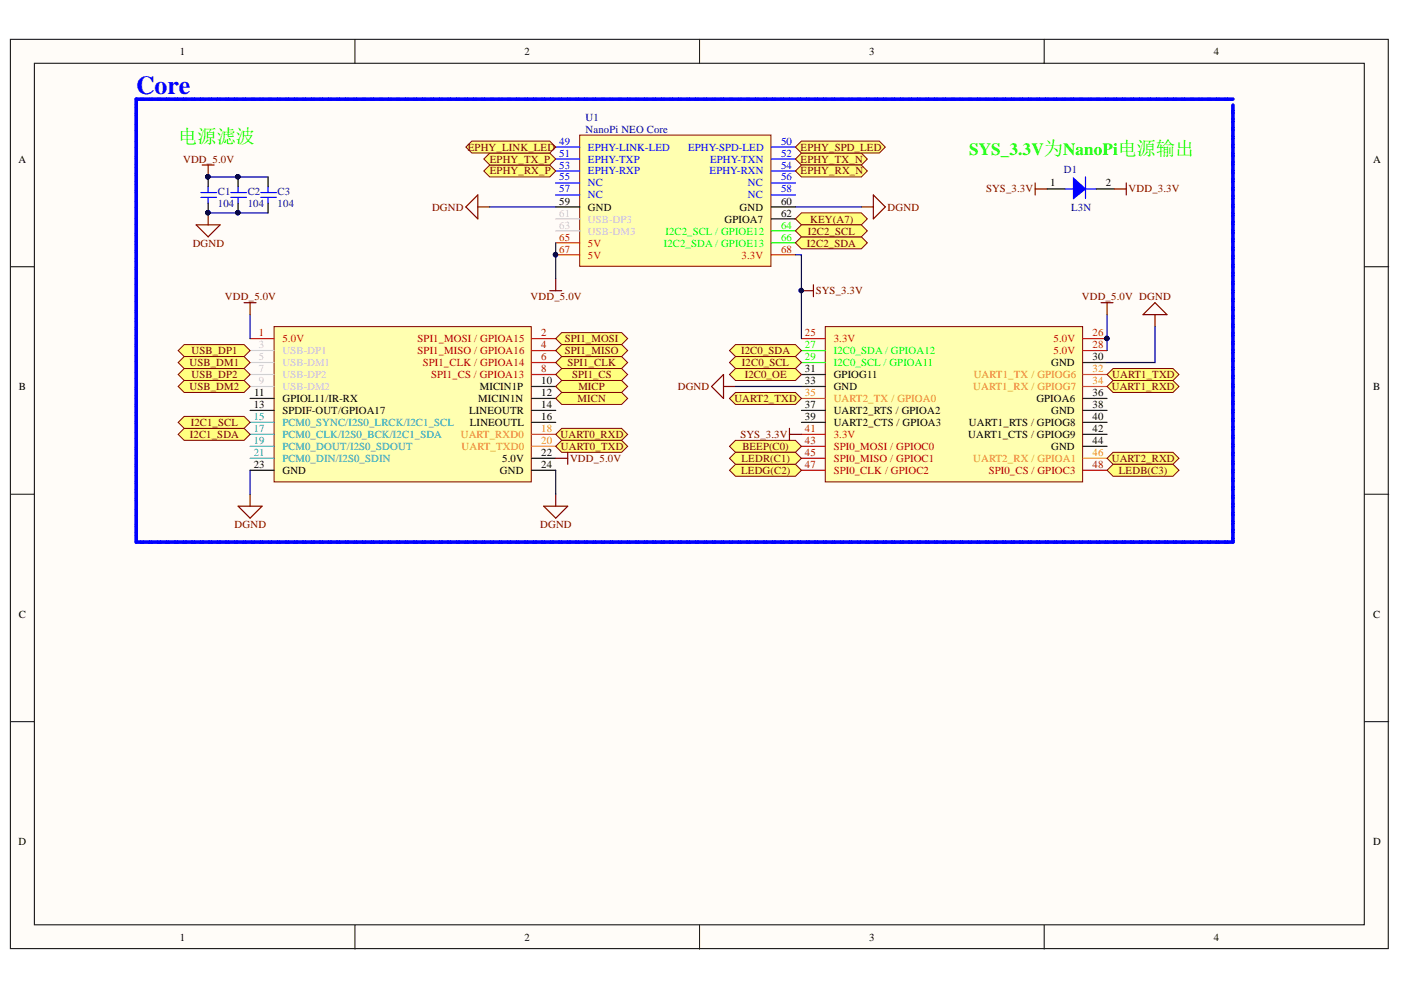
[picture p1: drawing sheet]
<svg xmlns="http://www.w3.org/2000/svg" width="297mm" height="210mm" viewBox="0 0 297 210" stroke-linecap="round" stroke-linejoin="round" font-family="sans-serif">
<defs><g id="words">
<text font-size="5.5" fill="#00f" x="28.8" y="19.8">Core</text>
<text font-size="4.1" fill="#0f0" x="37.8" y="30.4">电源滤波</text>
<text font-size="3.6" fill="#0f0" x="205.5" y="32.9">SYS_3.3V为NanoPi电源输出</text>
<g font-size="2.3">
<text x="38.1" y="11.7">1</text>
<text x="111.2" y="11.7">2</text>
<text x="184.3" y="11.7">3</text>
<text x="257.4" y="11.7">4</text>
<text x="3.9" y="34.5">A</text>
<text x="291.1" y="34.5">A</text>
<text x="222.7" y="39.5">1</text>
<text x="234.4" y="39.5">2</text>
<text x="118.6" y="43.4">59</text>
<text x="124.7" y="44.7">GND</text>
<text x="153.6" y="47.2">GPIOA7</text>
<text x="156.8" y="44.7">GND</text>
<text x="165.6" y="46">62</text>
<text x="165.6" y="43.4">60</text>
<text x="222.9" y="77.6">GND</text>
<text x="231.6" y="76.4">30</text>
<text x="4" y="82.7">B</text>
<text x="53.9" y="84">11</text>
<text x="101.7" y="82.7">MICIN1P</text>
<text x="114.8" y="84">12</text>
<text x="114.8" y="81.4">10</text>
<text x="170.7" y="78.9">31</text>
<text x="170.7" y="81.4">33</text>
<text x="176.8" y="80.2">GPIOG11</text>
<text x="176.8" y="82.7">GND</text>
<text x="231.6" y="84">36</text>
<text x="291.1" y="82.7">B</text>
<text x="53.8" y="86.5">13</text>
<text x="59.9" y="85.2">GPIOL11/IR-RX</text>
<text x="59.9" y="87.8">SPDIF-OUT/GPIOA17</text>
<text x="99.5" y="87.8">LINEOUTR</text>
<text x="101.4" y="85.2">MICIN1N</text>
<text x="114.8" y="89">16</text>
<text x="114.8" y="86.5">14</text>
<text x="170.7" y="86.5">37</text>
<text x="170.7" y="89">39</text>
<text x="176.8" y="87.8">UART2_RTS / GPIOA2</text>
<text x="219.7" y="85.2">GPIOA6</text>
<text x="222.9" y="87.8">GND</text>
<text x="231.6" y="89">40</text>
<text x="231.6" y="86.5">38</text>
<text x="99.6" y="90.3">LINEOUTL</text>
<text x="176.8" y="90.3">UART2_CTS / GPIOA3</text>
<text x="205.3" y="92.8">UART1_CTS / GPIOG9</text>
<text x="205.4" y="90.3">UART1_RTS / GPIOG8</text>
<text x="222.9" y="95.4">GND</text>
<text x="231.6" y="94.1">44</text>
<text x="231.6" y="91.6">42</text>
<text x="53.8" y="99.2">23</text>
<text x="59.9" y="100.4">GND</text>
<text x="106" y="100.4">GND</text>
<text x="106.5" y="97.9">5.0V</text>
<text x="114.8" y="99.2">24</text>
<text x="114.8" y="96.6">22</text>
<text x="4" y="130.9">C</text>
<text x="291.1" y="130.9">C</text>
<text x="3.9" y="179.2">D</text>
<text x="291.1" y="179.2">D</text>
<text x="38.1" y="199.5">1</text>
<text x="111.2" y="199.5">2</text>
<text x="184.3" y="199.5">3</text>
<text x="257.4" y="199.5">4</text>
</g>
<g font-size="2.3" fill="#000080">
<text x="124.2" y="25.6">U1</text>
<text x="124.2" y="28.1">NanoPi NEO Core</text>
<text x="46.2" y="41.3">C1</text>
<text x="52.5" y="41.3">C2</text>
<text x="58.9" y="41.3">C3</text>
<text x="225.6" y="36.7">D1</text>
<text x="46.2" y="43.9">104</text>
<text x="52.5" y="43.9">104</text>
<text x="58.9" y="43.9">104</text>
<text x="227.1" y="44.7">L3N</text>
</g>
<g font-size="2.3" fill="#800000">
<text x="38.8" y="34.5">VDD_5.0V</text>
<text x="99.2" y="31.9">EPHY_LINK_LED</text>
<text x="103.9" y="34.5">EPHY_TX_P</text>
<text x="169.7" y="34.5">EPHY_TX_N</text>
<text x="169.7" y="31.9">EPHY_SPD_LED</text>
<text x="103.9" y="37">EPHY_RX_P</text>
<text x="169.7" y="37">EPHY_RX_N</text>
<text x="209.1" y="40.8">SYS_3.3V</text>
<text x="239.3" y="40.8">VDD_3.3V</text>
<text x="91.6" y="44.7">DGND</text>
<text x="171.8" y="47.2">KEY(A7)</text>
<text x="188.2" y="44.7">DGND</text>
<text x="40.8" y="52.3">DGND</text>
<text x="171.1" y="52.3">I2C2_SDA</text>
<text x="171.3" y="49.8">I2C2_SCL</text>
<text x="47.7" y="63.7">VDD_5.0V</text>
<text x="112.5" y="63.7">VDD_5.0V</text>
<text x="173" y="62.4">SYS_3.3V</text>
<text x="229.4" y="63.7">VDD_5.0V DGND</text>
<text x="40.2" y="77.6">USB_DM1</text>
<text x="40.6" y="75.1">USB_DP1</text>
<text x="119.8" y="72.6">SPI1_MOSI</text>
<text x="119.8" y="75.1">SPI1_MISO</text>
<text x="120.3" y="77.6">SPI1_CLK</text>
<text x="157.1" y="75.1">I2C0_SDA</text>
<text x="157.3" y="77.6">I2C0_SCL</text>
<text x="40.2" y="82.7">USB_DM2</text>
<text x="40.6" y="80.2">USB_DP2</text>
<text x="121.3" y="80.2">SPI1_CS</text>
<text x="122.6" y="82.7">MICP</text>
<text x="143.7" y="82.7">DGND</text>
<text x="157.9" y="80.2">I2C0_OE</text>
<text x="235.7" y="82.7">UART1_RXD</text>
<text x="235.8" y="80.2">UART1_TXD</text>
<text x="122.5" y="85.2">MICN</text>
<text x="155.7" y="85.2">UART2_TXD</text>
<text x="40.3" y="92.8">I2C1_SDA</text>
<text x="40.4" y="90.3">I2C1_SCL</text>
<text x="118.8" y="92.8">UART0_RXD</text>
<text x="118.9" y="95.4">UART0_TXD</text>
<text x="157" y="92.8">SYS_3.3V</text>
<text x="157.4" y="95.4">BEEP(C0)</text>
<text x="120.9" y="97.9">VDD_5.0V</text>
<text x="157.1" y="100.4">LEDG(C2)</text>
<text x="157.2" y="97.9">LEDR(C1)</text>
<text x="235.7" y="97.9">UART2_RXD</text>
<text x="237.2" y="100.4">LEDB(C3)</text>
<text x="49.7" y="111.9">DGND</text>
<text x="114.5" y="111.9">DGND</text>
</g>
<g font-size="2.3" fill="#00f">
<text x="118.6" y="30.7">49</text>
<text x="118.6" y="33.2">51</text>
<text x="118.6" y="35.7">53</text>
<text x="124.7" y="31.9">EPHY-LINK-LED</text>
<text x="124.7" y="34.5">EPHY-TXP</text>
<text x="145.9" y="31.9">EPHY-SPD-LED</text>
<text x="150.5" y="34.5">EPHY-TXN</text>
<text x="165.6" y="35.7">54</text>
<text x="165.6" y="33.2">52</text>
<text x="165.6" y="30.7">50</text>
<text x="118.6" y="38.3">55</text>
<text x="118.6" y="40.8">57</text>
<text x="124.7" y="37">EPHY-RXP</text>
<text x="124.7" y="39.5">NC</text>
<text x="150.5" y="37">EPHY-RXN</text>
<text x="158.6" y="39.5">NC</text>
<text x="165.6" y="40.8">58</text>
<text x="165.6" y="38.3">56</text>
<text x="124.7" y="42.1">NC</text>
<text x="158.6" y="42.1">NC</text>
</g>
<g font-size="2.3" fill="#cf99ff">
<text x="118.6" y="46">61</text>
<text x="124.7" y="47.2">USB-DP3</text>
<text x="118.6" y="48.5">63</text>
<text x="124.7" y="49.8">USB-DM3</text>
<text x="54.9" y="73.8">3</text>
<text x="54.9" y="76.4">5</text>
<text x="59.9" y="75.1">USB-DP1</text>
<text x="59.9" y="77.6">USB-DM1</text>
<text x="54.9" y="78.9">7</text>
<text x="54.9" y="81.4">9</text>
<text x="59.9" y="80.2">USB-DP2</text>
<text x="59.9" y="82.7">USB-DM2</text>
</g>
<g font-size="2.3" fill="#f00">
<text x="118.6" y="51">65</text>
<text x="118.6" y="53.6">67</text>
<text x="124.7" y="52.3">5V</text>
<text x="165.6" y="53.6">68</text>
<text x="124.7" y="54.8">5V</text>
<text x="157.2" y="54.8">3.3V</text>
<text x="54.9" y="71.3">1</text>
<text x="170.7" y="71.3">25</text>
<text x="231.6" y="71.3">26</text>
<text x="59.9" y="72.6">5.0V</text>
<text x="176.8" y="72.6">3.3V</text>
<text x="223.4" y="75.1">5.0V</text>
<text x="223.4" y="72.6">5.0V</text>
<text x="231.6" y="73.8">28</text>
<text x="170.7" y="91.6">41</text>
<text x="176.8" y="92.8">3.3V</text>
</g>
<g font-size="2.3" fill="#0f0">
<text x="140.7" y="52.3">I2C2_SDA / GPIOE13</text>
<text x="141.1" y="49.8">I2C2_SCL / GPIOE12</text>
<text x="165.6" y="51">66</text>
<text x="165.6" y="48.5">64</text>
<text x="170.7" y="73.8">27</text>
<text x="170.7" y="76.4">29</text>
<text x="176.8" y="75.1">I2C0_SDA / GPIOA12</text>
<text x="176.8" y="77.6">I2C0_SCL / GPIOA11</text>
</g>
<g font-size="2.3" fill="#bf0000">
<text x="114.8" y="71.3">2</text>
<text x="88.5" y="75.1">SPI1_MISO / GPIOA16</text>
<text x="88.5" y="72.6">SPI1_MOSI / GPIOA15</text>
<text x="89.6" y="77.6">SPI1_CLK / GPIOA14</text>
<text x="114.8" y="76.4">6</text>
<text x="114.8" y="73.8">4</text>
<text x="91.4" y="80.2">SPI1_CS / GPIOA13</text>
<text x="114.8" y="78.9">8</text>
<text x="170.7" y="94.1">43</text>
<text x="176.8" y="95.4">SPI0_MOSI / GPIOC0</text>
<text x="170.7" y="96.6">45</text>
<text x="170.7" y="99.2">47</text>
<text x="176.8" y="97.9">SPI0_MISO / GPIOC1</text>
<text x="176.8" y="100.4">SPI0_CLK / GPIOC2</text>
<text x="209.7" y="100.4">SPI0_CS / GPIOC3</text>
<text x="231.6" y="99.2">48</text>
</g>
<g font-size="2.3" fill="#fd8300">
<text x="170.7" y="84">35</text>
<text x="206.4" y="82.7">UART1_RX / GPIOG7</text>
<text x="206.4" y="80.2">UART1_TX / GPIOG6</text>
<text x="231.6" y="81.4">34</text>
<text x="231.6" y="78.9">32</text>
<text x="176.8" y="85.2">UART2_TX / GPIOA0</text>
<text x="97.7" y="92.8">UART_RXD0</text>
<text x="97.9" y="95.4">UART_TXD0</text>
<text x="114.8" y="94.1">20</text>
<text x="114.8" y="91.6">18</text>
<text x="206.4" y="97.9">UART2_RX / GPIOA1</text>
<text x="231.6" y="96.6">46</text>
</g>
<g font-size="2.3" fill="#009cca">
<text x="53.8" y="89">15</text>
<text x="53.8" y="91.6">17</text>
<text x="53.8" y="94.1">19</text>
<text x="59.9" y="90.3">PCM0_SYNC/I2S0_LRCK/I2C1_SCL</text>
<text x="59.9" y="92.8">PCM0_CLK/I2S0_BCK/I2C1_SDA</text>
<text x="59.9" y="95.4">PCM0_DOUT/I2S0_SDOUT</text>
<text x="53.8" y="96.6">21</text>
<text x="59.9" y="97.9">PCM0_DIN/I2S0_SDIN</text>
</g>
</g></defs>
<g fill="#fffcf8" stroke="#000" stroke-width=".21">
<path d="M2.2 8.3h292.1v192.8h-292.1z"/>
<path d="M7.3 13.4h282v182.7h-282z"/>
</g>
<path d="M75.3 8.3v5.1M148.3 8.3v5.1M221.4 8.3v5.1M2.2 56.6h5.1M289.4 56.6h5M2.2 104.8h5.1M289.4 104.8h5M2.2 153h5.1M289.4 153h5M75.3 196.2v5M148.3 196.2v5M221.4 196.2v5" fill="none" stroke="#000" stroke-width=".21"/>
<path d="M58.1 69.3h54.5v32.9h-54.5z" fill="#ffffb0" stroke="#800000" stroke-width=".21"/>
<path d="M53 71.8h5.1" fill="none" stroke="#f00" stroke-width=".25"/>
<path d="M53 74.3h5.1M53 76.9h5.1M53 79.4h5.1M53 81.9h5.1" fill="none" stroke="#cf99ff" stroke-width=".25"/>
<path d="M53 84.5h5.1M53 87h5.1M53 99.7h5.1M112.7 84.5h5.1M112.7 87h5.1M112.7 99.7h5.1M112.7 97.2h5.1M112.7 89.6h5.1M112.7 81.9h5.1" fill="none" stroke="#000" stroke-width=".25"/>
<path d="M53 89.6h5.1M53 92.1h5.1M53 94.6h5.1M53 97.2h5.1" fill="none" stroke="#009cca" stroke-width=".25"/>
<path d="M112.7 94.6h5.1M112.7 92.1h5.1" fill="none" stroke="#fd8300" stroke-width=".25"/>
<path d="M112.7 79.4h5.1M112.7 76.9h5.1M112.7 74.3h5.1M112.7 71.8h5.1" fill="none" stroke="#bf0000" stroke-width=".25"/>
<path d="M175 69.3h54.5v32.9h-54.5z" fill="#ffffb0" stroke="#800000" stroke-width=".21"/>
<path d="M169.9 71.8h5.1M229.6 71.8h5.1M229.6 74.3h5.1M169.9 92.1h5.1" fill="none" stroke="#f00" stroke-width=".25"/>
<path d="M169.9 74.3h5.1M169.9 76.9h5.1" fill="none" stroke="#0f0" stroke-width=".25"/>
<path d="M169.9 79.4h5.1M229.6 76.9h5.1M169.9 81.9h5.1M169.9 87h5.1M169.9 89.6h5.1M229.6 87h5.1M229.6 89.6h5.1M229.6 94.6h5.1M229.6 92.1h5.1M229.6 84.5h5.1" fill="none" stroke="#000" stroke-width=".25"/>
<path d="M229.6 79.4h5.1M169.9 84.5h5.1M229.6 97.2h5.1M229.6 81.9h5.1" fill="none" stroke="#fd8300" stroke-width=".25"/>
<path d="M169.9 94.6h5.1M169.9 97.2h5.1M169.9 99.7h5.1M229.6 99.7h5.1" fill="none" stroke="#bf0000" stroke-width=".25"/>
<circle cx="234.7" cy="71.8" r=".46" fill="#000080" stroke="#000080" stroke-width=".21"/>
<path d="M122.9 28.6h40.6v27.9h-40.6z" fill="#ffffb0" stroke="#800000" stroke-width=".21"/>
<path d="M117.8 31.2h5.1M117.8 33.7h5.1M117.8 36.3h5.1M117.8 38.8h5.1M163.6 31.2h5M163.6 33.7h5M163.6 36.3h5M163.6 38.8h5M117.8 41.3h5.1M163.6 41.3h5" fill="none" stroke="#00f" stroke-width=".25"/>
<path d="M117.8 43.9h5.1M163.6 43.9h5M163.6 46.4h5" fill="none" stroke="#000" stroke-width=".25"/>
<path d="M117.8 46.4h5.1M117.8 48.9h5.1" fill="none" stroke="#cf99ff" stroke-width=".25"/>
<path d="M117.8 51.5h5.1M117.8 54h5.1M163.6 54h5" fill="none" stroke="#f00" stroke-width=".25"/>
<g fill="#000080" stroke="#000080" stroke-width=".21">
<circle cx="117.8" cy="54" r=".46"/>
<circle cx="234.7" cy="71.8" r=".46"/>
</g>
<path d="M163.6 51.5h5M163.6 48.9h5" fill="none" stroke="#0f0" stroke-width=".25"/>
<path d="M103.8 43.9h14M117.8 51.5v7.6M168.6 43.9h14M53 66.7v5.1M234.7 66.7v7.6M244.9 69.3v7.6h-10.2M53 99.7v5.1M117.8 99.7v5.1M155.9 81.9h14" fill="none" stroke="#000080" stroke-width=".25"/>
<g fill="none" stroke="#800000" stroke-width=".25">
<path d="M98.8 43.9l2.5-2.6v5.1zM101.3 43.9h2.5M117.8 59.1v2.5M182.6 43.9h2.6M185.2 41.3l2.5 2.6-2.5 2.5zM51.8 64.2h2.5M53 64.2v2.5M116.6 61.6h2.5M233.4 64.2h2.6M234.7 64.2v2.5M242.3 66.7l2.6-2.5 2.5 2.5zM244.9 66.7v2.6"/>
<path d="M150.9 81.9l2.5-2.5v5.1zM153.4 81.9h2.5M50.5 107.3h5.1l-2.6 2.6zM53 104.8v2.5M115.3 107.3h5.1l-2.6 2.6zM117.8 104.8v2.5"/>
</g>
<g fill="#ffff80" stroke="#800000" stroke-width=".21">
<path d="M117.8 71.8l1.3-1.3h12.7l1.3 1.3-1.3 1.3h-12.7z" fill-rule="evenodd"/>
<path d="M117.8 76.9l1.3-1.3h12.7l1.3 1.3-1.3 1.2h-12.7z" fill-rule="evenodd"/>
<path d="M117.8 79.4l1.3-1.3h12.7l1.3 1.3-1.3 1.3h-12.7z" fill-rule="evenodd"/>
<path d="M117.8 74.3l1.3-1.2h12.7l1.3 1.2-1.3 1.3h-12.7z" fill-rule="evenodd"/>
<path d="M154.7 74.3l1.2-1.2h12.7l1.3 1.2-1.3 1.3h-12.7z" fill-rule="evenodd"/>
<path d="M154.7 76.9l1.2-1.3h12.7l1.3 1.3-1.3 1.2h-12.7z" fill-rule="evenodd"/>
<path d="M37.8 92.1l1.2-1.3h12.8l1.2 1.3-1.2 1.3h-12.8z" fill-rule="evenodd"/>
<path d="M37.8 89.6l1.2-1.3h12.8l1.2 1.3-1.2 1.2h-12.8z" fill-rule="evenodd"/>
<path d="M117.8 92.1l1.3-1.3h12.7l1.3 1.3-1.3 1.3h-12.7z" fill-rule="evenodd"/>
<path d="M117.8 94.6l1.3-1.2h12.7l1.3 1.2-1.3 1.3h-12.7z" fill-rule="evenodd"/>
<path d="M117.8 84.5l1.3-1.3h12.7l1.3 1.3-1.3 1.2h-12.7z" fill-rule="evenodd"/>
<path d="M117.8 81.9l1.3-1.2h12.7l1.3 1.2-1.3 1.3h-12.7z" fill-rule="evenodd"/>
<path d="M37.8 79.4l1.2-1.3h12.8l1.2 1.3-1.2 1.3h-12.8z" fill-rule="evenodd"/>
<path d="M37.8 74.3l1.2-1.2h12.8l1.2 1.2-1.2 1.3h-12.8z" fill-rule="evenodd"/>
<path d="M37.8 76.9l1.2-1.3h12.8l1.2 1.3-1.2 1.2h-12.8z" fill-rule="evenodd"/>
<path d="M37.8 81.9l1.2-1.2h12.8l1.2 1.2-1.2 1.3h-12.8z" fill-rule="evenodd"/>
<path d="M234.7 97.2l1.3-1.3h12.7l1.3 1.3-1.3 1.2h-12.7z" fill-rule="evenodd"/>
<path d="M154.7 84.5l1.2-1.3h12.7l1.3 1.3-1.3 1.2h-12.7z" fill-rule="evenodd"/>
<path d="M168.6 46.4l1.3-1.3h12.7l1.3 1.3-1.3 1.3h-12.7z" fill-rule="evenodd"/>
<path d="M168.6 51.5l1.3-1.3h12.7l1.3 1.3-1.3 1.3h-12.7z" fill-rule="evenodd"/>
<path d="M168.6 48.9l1.3-1.2h12.7l1.3 1.2-1.3 1.3h-12.7z" fill-rule="evenodd"/>
<path d="M154.7 94.6l1.2-1.2h12.7l1.3 1.2-1.3 1.3h-12.7z" fill-rule="evenodd"/>
<path d="M154.7 99.7l1.2-1.3h12.7l1.3 1.3-1.3 1.3h-12.7z" fill-rule="evenodd"/>
<path d="M154.7 97.2l1.2-1.3h12.7l1.3 1.3-1.3 1.2h-12.7z" fill-rule="evenodd"/>
<path d="M234.7 99.7l1.3-1.3h12.7l1.3 1.3-1.3 1.3h-12.7z" fill-rule="evenodd"/>
</g>
<path d="M117.8 97.2h2.6M120.4 95.9v2.5" fill="none" stroke="#800000" stroke-width=".25"/>
<g fill="#ffff80" stroke="#800000" stroke-width=".21">
<path d="M234.7 81.9l1.3-1.2h12.7l1.3 1.2-1.3 1.3h-12.7z" fill-rule="evenodd"/>
<path d="M234.7 79.4l1.3-1.3h12.7l1.3 1.3-1.3 1.3h-12.7z" fill-rule="evenodd"/>
</g>
<path d="M28.9 21v93.9M261.4 21h-232.5M261.4 22.3v92.6M261.4 114.9h-232.5" fill="none" stroke="#00f" stroke-width=".76" stroke-dasharray="1 .3 .3 .3"/>
<g fill="#ffff80" stroke="#800000" stroke-width=".21">
<path d="M102.6 36.3l1.2-1.3h12.8l1.2 1.3-1.2 1.2h-12.8z" fill-rule="evenodd"/>
<path d="M102.6 33.7l1.2-1.3h12.8l1.2 1.3-1.2 1.3h-12.8z" fill-rule="evenodd"/>
<path d="M168.6 33.7l1.3-1.3h12.7l1.3 1.3-1.3 1.3h-12.7z" fill-rule="evenodd"/>
<path d="M168.6 36.3l1.3-1.3h12.7l1.3 1.3-1.3 1.2h-12.7z" fill-rule="evenodd"/>
<path d="M154.7 79.4l1.2-1.3h12.7l1.3 1.3-1.3 1.3h-12.7z" fill-rule="evenodd"/>
</g>
<path d="M219.5 38.8v2.5M219.5 40.1h2.5M169.9 61.6h2.6M172.5 60.4v2.5M167.4 90.8v2.6M167.4 92.1h2.5" fill="none" stroke="#800000" stroke-width=".25"/>
<circle cx="169.9" cy="61.6" r=".46" fill="#000080" stroke="#000080" stroke-width=".21"/>
<path d="M168.6 54h1.3v17.8" fill="none" stroke="#000080" stroke-width=".25"/>
<path d="M227.6 37.8l2.5 2.3-2.5 2z" fill="#00f"/>
<g fill="none" stroke="#00f" stroke-width=".25">
<path d="M44.1 39.6v1.2M50.5 39.6v1.2M56.8 39.6v1.2M227.6 37.8l2.5 2.3-2.5 2zM230.1 37.5v4.6M42.6 41.8h3.3M42.6 40.8h3.3M44.1 41.8v1.3M49 41.8h3.3M49 40.8h3.3M50.5 41.8v1.3M55.3 41.8h3.3"/>
<path d="M55.3 40.8h3.3M56.8 41.8v1.3M225.8 40.1h1.8M230.1 40.1h2.3"/>
</g>
<path d="M44.1 37.5v2.1M50.5 37.5v2.1M56.8 37.5v2.1M44.1 43.1v2M50.5 43.1v2M56.8 43.1v2M222 40.1h3.8M232.4 40.1h3.8" fill="none" stroke="#000" stroke-width=".25"/>
<path d="M42.9 35h2.5M44.1 35v2.5M238.8 38.8v2.5M41.6 47.7h5.1l-2.6 2.5zM44.1 45.1v2.6M236.2 40.1h2.6" fill="none" stroke="#800000" stroke-width=".25"/>
<g fill="#000080" stroke="#000080" stroke-width=".21">
<circle cx="44.1" cy="45.1" r=".46"/>
<circle cx="44.1" cy="37.5" r=".46"/>
<circle cx="50.4" cy="45.1" r=".46"/>
<circle cx="50.4" cy="37.5" r=".46"/>
</g>
<path d="M44.1 37.5h12.7" fill="none" stroke="#000080" stroke-width=".25"/>
<g fill="#ffff80" stroke="#800000" stroke-width=".21">
<path d="M168.6 31.2l1.3-1.3h16.5l1.3 1.3-1.3 1.2h-16.5z" fill-rule="evenodd"/>
<path d="M98.8 31.2l1.2-1.3h16.6l1.2 1.3-1.2 1.2h-16.6z" fill-rule="evenodd"/>
</g>
<path d="M44.1 45.1h12.7" fill="none" stroke="#000080" stroke-width=".25"/>
<g fill="#000080" stroke="#000080" stroke-width=".21">
<circle cx="50.4" cy="45.1" r=".46"/>
<circle cx="44.1" cy="45.1" r=".46"/>
</g>
<use href="#words"/>
</svg>
